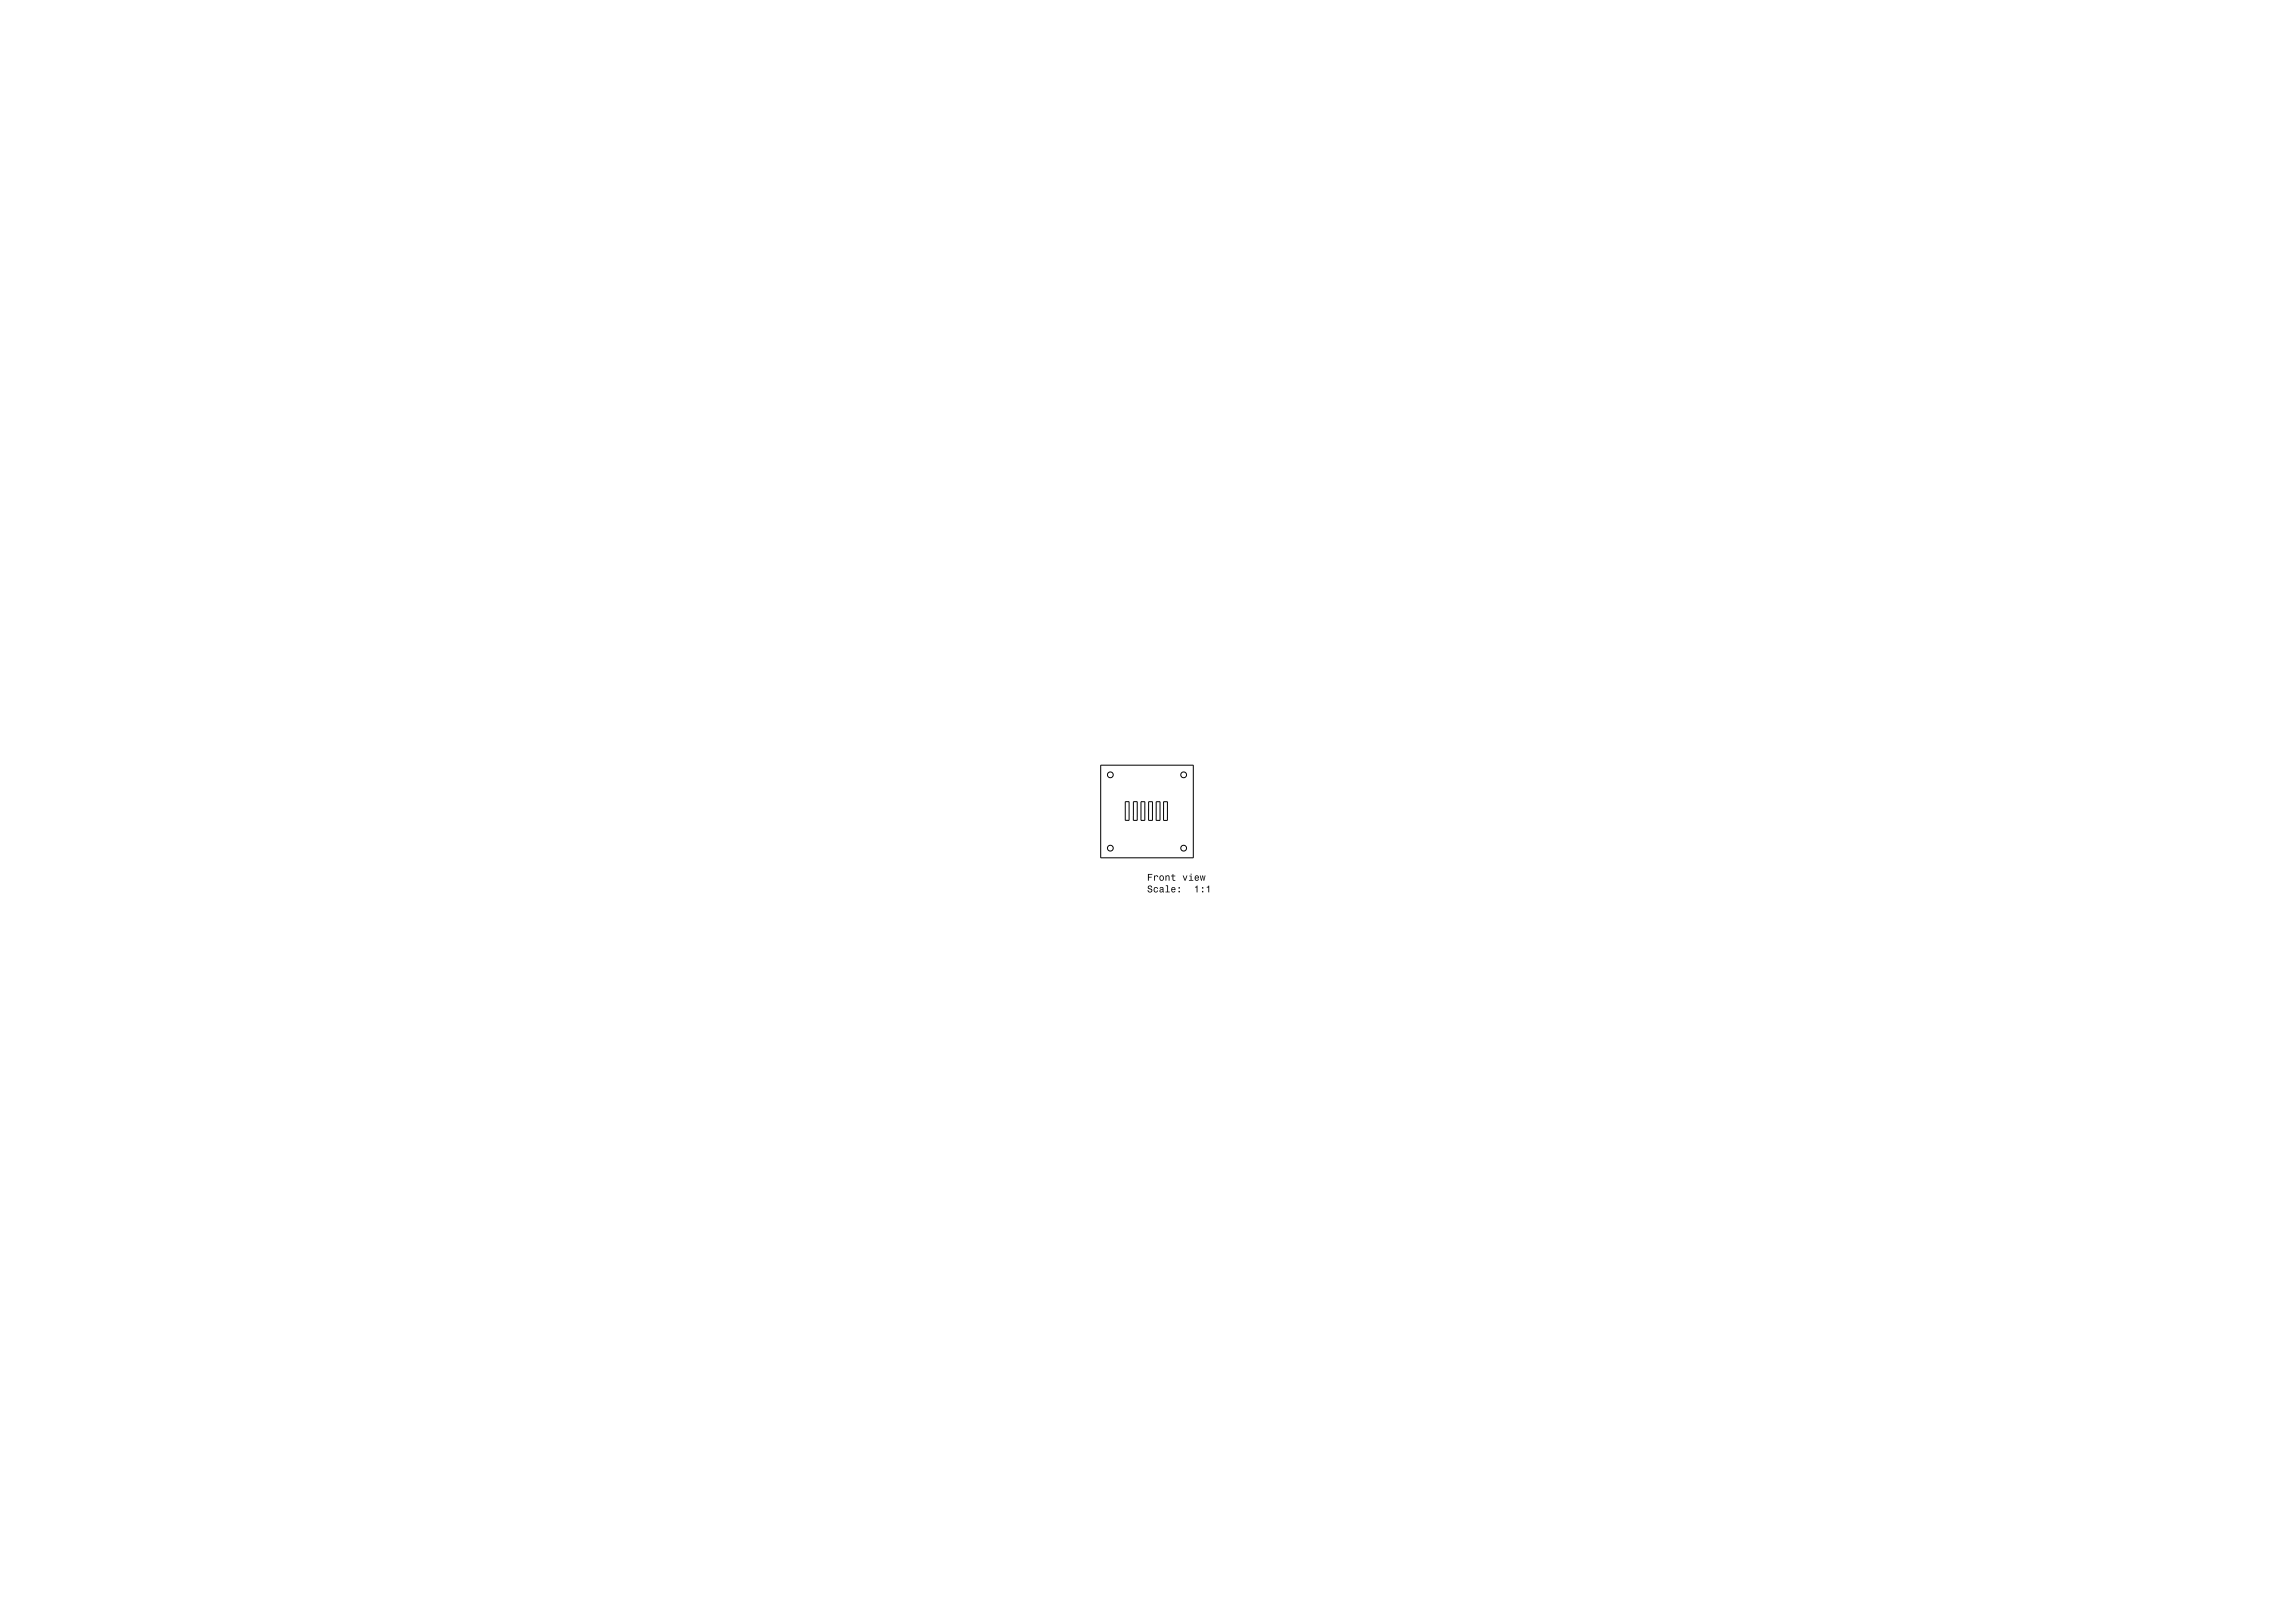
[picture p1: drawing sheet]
<svg xmlns="http://www.w3.org/2000/svg" width="1189mm" height="841mm" viewBox="0 0 1189 841" stroke-linecap="round" stroke-linejoin="round" font-family="sans-serif">
<g fill="none" stroke="#000" stroke-width=".52">
<path d="M571 397h48v47h-48zM583 415h2v10h-2zM587 415h2v10h-2zM591 415h2v10h-2zM595 415h2v10h-2zM599 415h2v10h-2zM603 415h2v10h-2z"/>
<circle cx="576" cy="402" r="1.5"/>
<circle cx="613" cy="402" r="1.5"/>
<circle cx="575" cy="440" r="1.5"/>
<circle cx="613" cy="440" r="1.5"/>
</g>
<g fill="#000">
<path d="M595 453v3v-1h2v-1h-2v-1h2zM598 454v2h1v-2h1a.9 .9 0 0 0-1 0zM601 455a1.5 1.5 0 0 0 3 0 1.5 1.5 0 0 0-3 0zM601 455a1 1 0 0 1 2 0 1 1 0 0 1-2 0zM604 454v2h1v-2l1 2v-1a.9 .9 0 0 0 0-1 .9 .9 0 0 0-1 0zM608 453v1h-1h1v2h1l-1-1v-1h1h-1zM613 454l1 2 1-2-1 2-1-2zM616 454h1v2h-1h3h-1v-2zM617 453h1zM619 454a1.3 1.3 0 0 0 0 2 1.3 1.3 0 0 0 2 0 .9 .9 0 0 1-1 0 .9 .9 0 0 1 0-1h1v-1zM620 454h1v1h-1zM622 454l1 2v-2l1 2 1-2h-1v2v-2h-1v2z" fill-rule="evenodd"/>
<path d="M595 459a1.8 1.8 0 0 0 2 2 .8 .8 0 0 1-1 1 .8 .8 0 0 1-1-1 1.3 1.3 0 0 0 1 2 1.3 1.3 0 0 0 1-2 1.3 1.3 0 0 0-1-1 .7 .7 0 0 1 0-1 .7 .7 0 0 1 1 1v-1h-1zM598 460a1.3 1.3 0 0 0 0 2 1.3 1.3 0 0 0 2 0v-1a.9 .9 0 0 1-1 1 1 1 0 0 1 0-2 .9 .9 0 0 1 1 1v-1zM601 460h1l1 1a1 1 0 0 0-2 0 1 1 0 0 0 1 1h1v-2zM601 462a1 1 0 0 1 2 0 1 1 0 0 1-2 0zM604 459h1v3h-1h2h-1v-3zM607 460a1.3 1.3 0 0 0 0 2 1.3 1.3 0 0 0 2 0 .9 .9 0 0 1-1 0 .9 .9 0 0 1 0-1h1v-1zM608 460l1 1h-1zM611 462h1zM611 460h1z" fill-rule="evenodd"/>
<path d="M619 460h1v2h1v-3zM623 462h1zM623 460h1zM625 460h1v2h1v-3z" fill-rule="evenodd"/>
</g>
</svg>
